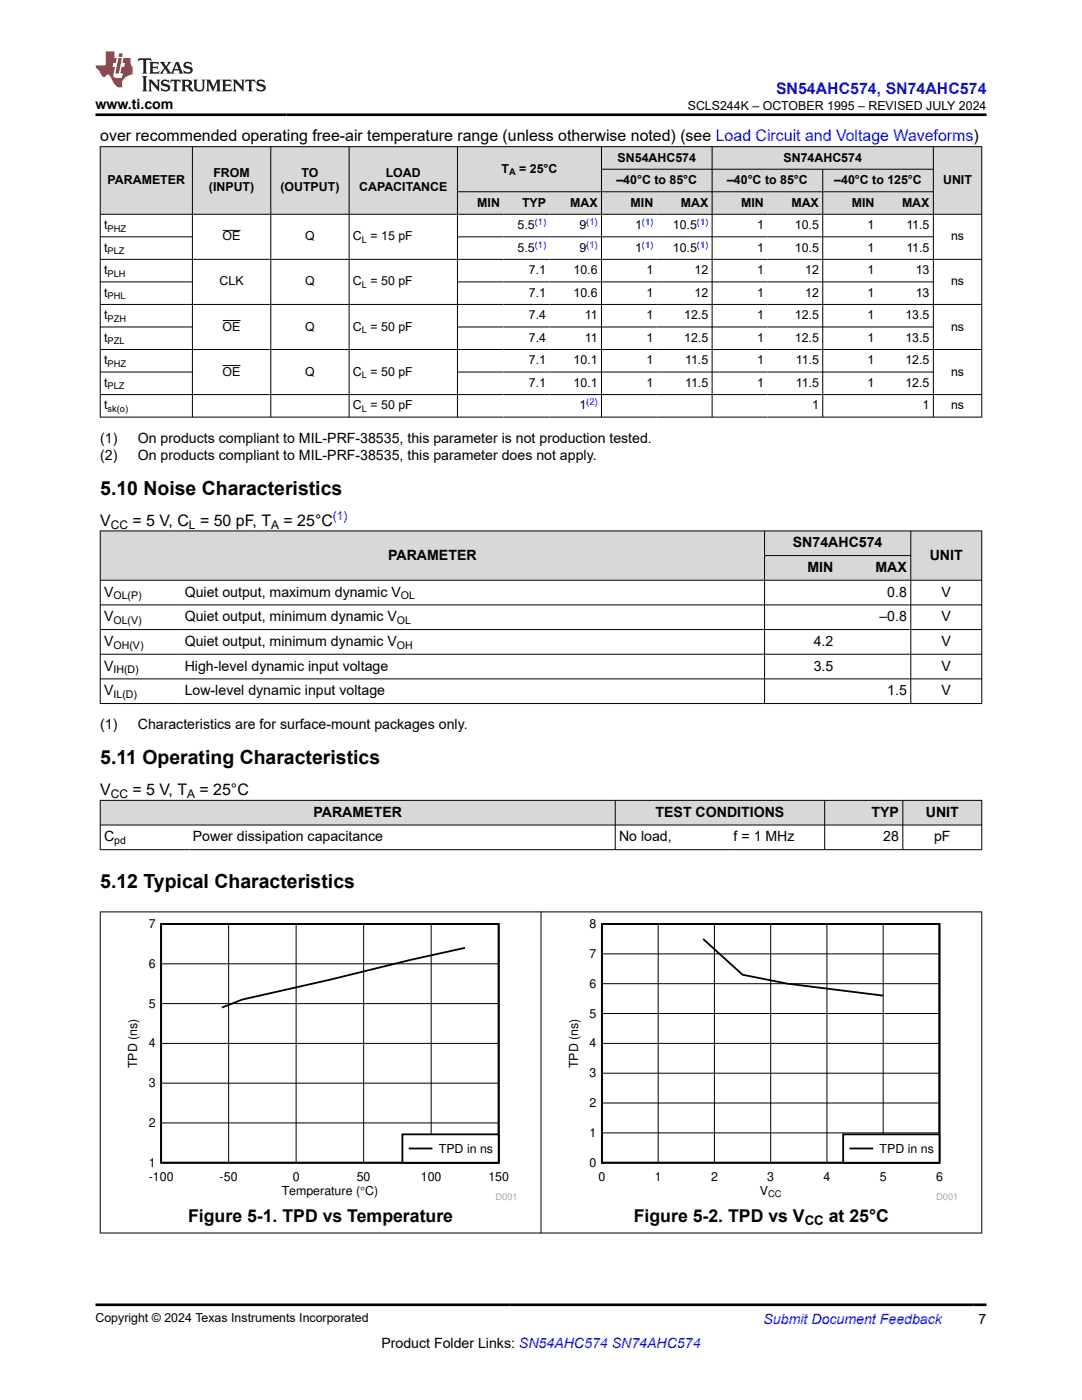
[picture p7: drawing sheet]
<svg xmlns="http://www.w3.org/2000/svg" width="216mm" height="279mm" viewBox="0 0 216 279" stroke-linecap="round" stroke-linejoin="round" font-family="sans-serif">
<defs><g id="words">
<g font-size="3.9">
<text x="20" y="98.8">5.10 Noise Characteristics</text>
<text x="20" y="152.5">5.11 Operating Characteristics</text>
<text x="20" y="177.3">5.12 Typical Characteristics</text>
</g>
<g font-size="3.5">
<text x="37.5" y="243.9">Figure 5-1. TPD vs Temperature</text>
<text x="126.5" y="243.9">Figure 5-2. TPD vs V</text>
<text x="165.4" y="243.9">at 25°C</text>
</g>
<text font-size="3.2" fill="#00f" x="154.8" y="18.7">SN54AHC574, SN74AHC574</text>
<g font-size="3.2">
<text x="20" y="28.2">over recommended operating free-air temperature range (unless otherwise noted) (see Load Circuit and Voltage Waveforms)</text>
<text x="20" y="104.9">V</text>
<text x="26.4" y="104.9">= 5 V, C = 50 pF, T</text>
<text x="56.6" y="104.9">= 25°C</text>
<text x="20" y="158.7">V</text>
<text x="26.4" y="158.7">= 5 V, T</text>
<text x="39.8" y="158.7">= 25°C</text>
</g>
<g font-size="2.8">
<text x="19.1" y="21.8">www.ti.com</text>
<text x="20" y="88.4">(1)</text>
<text x="27.5" y="88.4">On products compliant to MIL-PRF-38535, this parameter is not production tested.</text>
<text x="20" y="91.8">(2)</text>
<text x="27.5" y="91.8">On products compliant to MIL-PRF-38535, this parameter does not apply.</text>
<text x="77.4" y="111.7">PARAMETER</text>
<text x="158.2" y="109.2">SN74AHC574</text>
<text x="185.5" y="111.7">UNIT</text>
<text x="20.8" y="119.1">V</text>
<text x="36.9" y="119.1">Quiet output, maximum dynamic V</text>
<text x="161.1" y="114.2">MIN</text>
<text x="174.7" y="114.2">MAX</text>
<text x="177" y="119.1">0.8</text>
<text x="187.9" y="119.1">V</text>
<text x="20.8" y="124">V</text>
<text x="36.9" y="124">Quiet output, minimum dynamic V</text>
<text x="175.5" y="124">–0.8</text>
<text x="187.9" y="124">V</text>
<text x="20.8" y="128.9">V</text>
<text x="36.9" y="128.9">Quiet output, minimum dynamic V</text>
<text x="162.4" y="128.9">4.2</text>
<text x="187.9" y="128.9">V</text>
<text x="20.8" y="133.8">V</text>
<text x="36.9" y="133.8">High-level dynamic input voltage</text>
<text x="162.4" y="133.8">3.5</text>
<text x="187.9" y="133.8">V</text>
<text x="20.8" y="138.8">V</text>
<text x="36.9" y="138.8">Low-level dynamic input voltage</text>
<text x="177" y="138.8">1.5</text>
<text x="187.9" y="138.8">V</text>
<text x="20" y="145.6">(1)</text>
<text x="27.5" y="145.6">Characteristics are for surface-mount packages only.</text>
<text x="20.8" y="167.9">C</text>
<text x="38.5" y="167.9">Power dissipation capacitance</text>
<text x="62.6" y="163">PARAMETER</text>
<text x="123.5" y="167.9">No load,</text>
<text x="130.8" y="163">TEST CONDITIONS</text>
<text x="146.4" y="167.9">f = 1 MHz</text>
<text x="173.9" y="163">TYP</text>
<text x="176.2" y="167.9">28</text>
<text x="184.7" y="163">UNIT</text>
<text x="186.4" y="167.9">pF</text>
<text x="76.1" y="269">Product Folder Links: SN54AHC574 SN74AHC574</text>
<text x="195.3" y="264.2">7</text>
</g>
<text font-size="2.8" fill="#00f" x="152.4" y="264.2">Submit Document Feedback</text>
<text font-size="2.6" x="160.6" y="244.6">CC</text>
<g font-size="2.5">
<text x="137.2" y="21.9">SCLS244K – OCTOBER 1995 – REVISED JULY 2024</text>
<text x="42.6" y="35.2">FROM</text>
<text x="60.2" y="35.2">TO</text>
<text x="77" y="35.2">LOAD</text>
<text x="100.1" y="34.5">T</text>
<text x="103.6" y="34.5">= 25°C</text>
<text x="123.2" y="32.2">SN54AHC574</text>
<text x="156.3" y="32.2">SN74AHC574</text>
<text x="21.5" y="36.7">PARAMETER</text>
<text x="41.7" y="38.2">(INPUT)</text>
<text x="55.9" y="38.2">(OUTPUT)</text>
<text x="71.7" y="38.2">CAPACITANCE</text>
<text x="95.2" y="41.2">MIN</text>
<text x="104.2" y="41.2">TYP</text>
<text x="113.8" y="41.2">MAX</text>
<text x="123" y="36.7">–40°C to 85°C</text>
<text x="125.8" y="41.2">MIN</text>
<text x="135.8" y="41.2">MAX</text>
<text x="145.1" y="36.7">–40°C to 85°C</text>
<text x="147.9" y="41.2">MIN</text>
<text x="157.9" y="41.2">MAX</text>
<text x="166.5" y="36.7">–40°C to 125°C</text>
<text x="170" y="41.2">MIN</text>
<text x="180" y="41.2">MAX</text>
<text x="188.2" y="36.7">UNIT</text>
<text x="20.8" y="45.7">t</text>
<text x="44.4" y="48">OE</text>
<text x="60.9" y="48">Q</text>
<text x="70.4" y="48">C = 15 pF</text>
<text x="103.3" y="45.7">5.5</text>
<text x="115.6" y="45.7">9</text>
<text x="126.7" y="45.7">1</text>
<text x="134.3" y="45.7">10.5</text>
<text x="151.1" y="45.7">1</text>
<text x="158.6" y="45.7">10.5</text>
<text x="173.1" y="45.7">1</text>
<text x="180.9" y="45.7">11.5</text>
<text x="189.8" y="48">ns</text>
<text x="20.8" y="50.2">t</text>
<text x="103.3" y="50.2">5.5</text>
<text x="115.6" y="50.2">9</text>
<text x="126.7" y="50.2">1</text>
<text x="134.3" y="50.2">10.5</text>
<text x="151.1" y="50.2">1</text>
<text x="158.6" y="50.2">10.5</text>
<text x="173.1" y="50.2">1</text>
<text x="180.9" y="50.2">11.5</text>
<text x="20.8" y="54.7">t</text>
<text x="20.8" y="59.2">t</text>
<text x="43.8" y="57">CLK</text>
<text x="60.9" y="57">Q</text>
<text x="70.4" y="57">C = 50 pF</text>
<text x="105.5" y="59.2">7.1</text>
<text x="105.5" y="54.7">7.1</text>
<text x="114.4" y="59.2">10.6</text>
<text x="114.4" y="54.7">10.6</text>
<text x="129" y="59.2">1</text>
<text x="129" y="54.7">1</text>
<text x="138.6" y="59.2">12</text>
<text x="138.6" y="54.7">12</text>
<text x="151.1" y="59.2">1</text>
<text x="151.1" y="54.7">1</text>
<text x="160.7" y="59.2">12</text>
<text x="160.7" y="54.7">12</text>
<text x="173.1" y="59.2">1</text>
<text x="173.1" y="54.7">1</text>
<text x="182.7" y="59.2">13</text>
<text x="182.7" y="54.7">13</text>
<text x="189.8" y="57">ns</text>
<text x="20.8" y="63.7">t</text>
<text x="44.4" y="66">OE</text>
<text x="60.9" y="66">Q</text>
<text x="70.4" y="66">C = 50 pF</text>
<text x="105.5" y="63.7">7.4</text>
<text x="116.7" y="63.7">11</text>
<text x="129" y="63.7">1</text>
<text x="136.5" y="63.7">12.5</text>
<text x="151.1" y="63.7">1</text>
<text x="158.6" y="63.7">12.5</text>
<text x="173.1" y="63.7">1</text>
<text x="180.7" y="63.7">13.5</text>
<text x="189.8" y="66">ns</text>
<text x="20.8" y="68.2">t</text>
<text x="105.5" y="68.2">7.4</text>
<text x="116.7" y="68.2">11</text>
<text x="129" y="68.2">1</text>
<text x="136.5" y="68.2">12.5</text>
<text x="151.1" y="68.2">1</text>
<text x="158.6" y="68.2">12.5</text>
<text x="173.1" y="68.2">1</text>
<text x="180.7" y="68.2">13.5</text>
<text x="20.8" y="72.7">t</text>
<text x="20.8" y="77.2">t</text>
<text x="44.4" y="75">OE</text>
<text x="60.9" y="75">Q</text>
<text x="70.4" y="75">C = 50 pF</text>
<text x="105.5" y="77.2">7.1</text>
<text x="105.5" y="72.7">7.1</text>
<text x="114.4" y="77.2">10.1</text>
<text x="114.4" y="72.7">10.1</text>
<text x="129" y="77.2">1</text>
<text x="129" y="72.7">1</text>
<text x="136.7" y="77.2">11.5</text>
<text x="136.7" y="72.7">11.5</text>
<text x="151.1" y="77.2">1</text>
<text x="151.1" y="72.7">1</text>
<text x="158.8" y="77.2">11.5</text>
<text x="158.8" y="72.7">11.5</text>
<text x="173.1" y="77.2">1</text>
<text x="173.1" y="72.7">1</text>
<text x="180.7" y="77.2">12.5</text>
<text x="180.7" y="72.7">12.5</text>
<text x="189.8" y="75">ns</text>
<text x="20.8" y="81.7">t</text>
<text x="70.4" y="81.7">C = 50 pF</text>
<text x="115.6" y="81.7">1</text>
<text x="162" y="81.7">1</text>
<text x="184.1" y="81.7">1</text>
<text x="189.8" y="81.7">ns</text>
<text x="29.7" y="185.2">7</text>
<text x="117.6" y="185.2">8</text>
<text x="117.6" y="191.2">7</text>
<text x="29.7" y="193.2">6</text>
<text x="117.6" y="197.1">6</text>
<text x="29.7" y="201.1">5</text>
<text x="117.6" y="203.1">5</text>
<text x="29.7" y="209">4</text>
<text x="117.6" y="209">4</text>
<text x="27.4" y="213.2" transform="rotate(-90 27.4 213.2)">TPD (ns)</text>
<text x="115.3" y="213.2" transform="rotate(-90 115.3 213.2)">TPD (ns)</text>
<text x="117.6" y="215">3</text>
<text x="29.7" y="217">3</text>
<text x="117.6" y="220.9">2</text>
<text x="29.7" y="224.9">2</text>
<text x="117.6" y="226.9">1</text>
<text x="29.7" y="232.9">1</text>
<text x="87.6" y="230.1">TPD in ns</text>
<text x="117.6" y="232.9">0</text>
<text x="175.5" y="230.1">TPD in ns</text>
<text x="29.7" y="235.7">-100</text>
<text x="43.8" y="235.7">-50</text>
<text x="56.2" y="238.5">Temperature (qC)</text>
<text x="58.4" y="235.7">0</text>
<text x="71.2" y="235.7">50</text>
<text x="84" y="235.7">100</text>
<text x="97.4" y="235.7">150</text>
<text x="119.4" y="235.7">0</text>
<text x="130.6" y="235.7">1</text>
<text x="141.9" y="235.7">2</text>
<text x="151.6" y="238.5">V</text>
<text x="153.1" y="235.7">3</text>
<text x="164.3" y="235.7">4</text>
<text x="175.5" y="235.7">5</text>
<text x="186.8" y="235.7">6</text>
<text x="19.1" y="263.9">Copyright © 2024 Texas Instruments Incorporated</text>
</g>
<g font-size="2.4">
<text x="22.1" y="105.5">CC</text>
<text x="37.7" y="105.5">L</text>
<text x="54.1" y="105.5">A</text>
<text x="22.1" y="159.3">CC</text>
<text x="37.4" y="159.3">A</text>
</g>
<text font-size="2.4" fill="#00f" x="66.4" y="103.8">(1)</text>
<g font-size="2.1">
<text x="22.6" y="119.6">OL(P)</text>
<text x="80" y="119.6">OL</text>
<text x="22.6" y="124.6">OL(V)</text>
<text x="79.2" y="124.6">OL</text>
<text x="22.6" y="129.5">OH(V)</text>
<text x="79.2" y="129.5">OH</text>
<text x="22.6" y="134.4">IH(D)</text>
<text x="22.6" y="139.3">IL(D)</text>
<text x="22.8" y="168.5">pd</text>
</g>
<g font-size="1.9">
<text x="101.6" y="35">A</text>
<text x="21.5" y="46.2">PHZ</text>
<text x="21.5" y="50.7">PLZ</text>
<text x="72.2" y="48.5">L</text>
<text x="21.5" y="55.2">PLH</text>
<text x="21.5" y="59.7">PHL</text>
<text x="72.2" y="57.5">L</text>
<text x="21.5" y="64.2">PZH</text>
<text x="21.5" y="68.7">PZL</text>
<text x="72.2" y="66.5">L</text>
<text x="21.5" y="73.2">PHZ</text>
<text x="21.5" y="77.7">PLZ</text>
<text x="72.2" y="75.5">L</text>
<text x="21.5" y="82.2">sk(o)</text>
<text x="72.2" y="82.2">L</text>
</g>
<g font-size="1.9" fill="#00f">
<text x="106.7" y="44.9">(1)</text>
<text x="117" y="44.9">(1)</text>
<text x="128.1" y="44.9">(1)</text>
<text x="139.1" y="44.9">(1)</text>
<text x="106.7" y="49.4">(1)</text>
<text x="117" y="49.4">(1)</text>
<text x="128.1" y="49.4">(1)</text>
<text x="139.1" y="49.4">(1)</text>
<text x="117" y="80.9">(2)</text>
</g>
<g font-size="1.8" fill="#a8a8a8">
<text x="98.9" y="239.6">D001</text>
<text x="186.8" y="239.6">D001</text>
</g>
<text font-size="1.8" x="153.2" y="238.9">CC</text>
</g></defs>
<g fill="#d8d8d8">
<path d="M20 29.3h175.9v4.5h-175.9z" fill-rule="evenodd"/>
<path d="M20.1 29.3h18.2v13.4h-18.2z" fill-rule="evenodd"/>
<path d="M38.5 29.3h15.5v13.4h-15.5z" fill-rule="evenodd"/>
<path d="M54.1 29.3h15.5v13.4h-15.5z" fill-rule="evenodd"/>
<path d="M69.7 29.3h21.5v13.4h-21.5z" fill-rule="evenodd"/>
<path d="M91.3 29.3h28.7v8.9h-28.7z" fill-rule="evenodd"/>
<path d="M120.1 29.3h21.9v4.4h-21.9z" fill-rule="evenodd"/>
<path d="M142.2 29.3h44v4.4h-44z" fill-rule="evenodd"/>
<path d="M186.3 29.3h9.5v13.4h-9.5z" fill-rule="evenodd"/>
<path d="M120.1 33.8h21.9v4.4h-21.9z" fill-rule="evenodd"/>
<path d="M142.2 33.8h21.9v4.4h-21.9z" fill-rule="evenodd"/>
<path d="M164.2 33.8h22v4.4h-22z" fill-rule="evenodd"/>
<path d="M91.3 38.3h9.2v4.4h-9.2z" fill-rule="evenodd"/>
<path d="M100.5 38.3h9.2v4.4h-9.2z" fill-rule="evenodd"/>
<path d="M109.7 38.3h10.3v4.4h-10.3z" fill-rule="evenodd"/>
<path d="M120.1 38.3h11v4.4h-11z" fill-rule="evenodd"/>
<path d="M131.1 38.3h10.9v4.4h-10.9z" fill-rule="evenodd"/>
<path d="M142.2 38.3h10.9v4.4h-10.9z" fill-rule="evenodd"/>
<path d="M153.1 38.3h11v4.4h-11z" fill-rule="evenodd"/>
<path d="M164.2 38.3h11v4.4h-11z" fill-rule="evenodd"/>
<path d="M175.2 38.3h11v4.4h-11z" fill-rule="evenodd"/>
</g>
<g fill="none" stroke="#000" stroke-width=".2">
<path d="M19.9 29.3h176.1M20 29.2v54.1M38.4 29.2v54.1M54 29.2v54.1M69.7 29.2v54.1M91.3 29.2v54.1M91.3 38.3h95M120 29.2v54.1M120 33.8h66.3M142.1 29.2v54.1M164.2 33.8v49.5M186.2 29.2v54.1"/>
<path d="M195.9 29.2v54.1M19.9 42.8h176.1M19.9 47.3h18.6M19.9 56.3h18.6M44.4 46h3.6M91.3 47.3h95M91.3 56.3h95M196 51.8h-176.1M19.9 65.3h18.6M19.9 69.8h176.1M19.9 74.3h18.6M19.9 78.7h176.1"/>
<path d="M44.4 64h3.6M44.4 73h3.6M91.3 65.3h95M91.3 74.3h95M196 60.8h-176.1M19.9 83.2h176.1"/>
</g>
<g fill="#d8d8d8">
<path d="M20 106h175.9v4.9h-175.9z" fill-rule="evenodd"/>
<path d="M20.1 106h132.4v9.7h-132.4z" fill-rule="evenodd"/>
<path d="M152.6 106h29.1v4.8h-29.1z" fill-rule="evenodd"/>
<path d="M181.8 106h14v9.7h-14z" fill-rule="evenodd"/>
<path d="M152.6 110.9h14.4v4.8h-14.4z" fill-rule="evenodd"/>
<path d="M167 110.9h14.7v4.8h-14.7z" fill-rule="evenodd"/>
</g>
<path d="M19.9 106h176.1M19.9 115.8h176.1M20 105.9v34.6M152.6 105.9v34.6M152.6 110.9h29.2M181.7 105.9v34.6M195.9 105.9v34.6M19.9 120.7h176.1M19.9 125.6h176.1M19.9 130.6h176.1M19.9 135.5h176.1M19.9 140.4h176.1" fill="none" stroke="#000" stroke-width=".2"/>
<g fill="#d8d8d8">
<path d="M20 159.7h175.9v5h-175.9z" fill-rule="evenodd"/>
<path d="M20.1 159.8h102.6v4.8h-102.6z" fill-rule="evenodd"/>
<path d="M122.8 159.8h41.7v4.8h-41.7z" fill-rule="evenodd"/>
<path d="M164.6 159.8h15.5v4.8h-15.5z" fill-rule="evenodd"/>
<path d="M180.2 159.8h15.6v4.8h-15.6z" fill-rule="evenodd"/>
</g>
<path d="M19.9 159.7h176.1M20 159.7v9.9M122.8 159.7v9.9M164.6 159.7v9.9M180.2 159.7v9.9M195.9 159.7v9.9M19.9 164.7h176.1M19.9 169.6h176.1" fill="none" stroke="#000" stroke-width=".2"/>
<path d="M25 183.4h78v56.2h-78z" fill-rule="evenodd" fill="#fff"/>
<path d="M32.2 184.4h67.3v47.6h-67.3zM92.8 189.2l-10.8 2.3-16.2 4-17.5 4-4 1.6" fill="none" stroke="#000" stroke-width=".36"/>
<path d="M32.2 192.4h67.3M45.6 184.4v47.7M59.1 184.4v47.7M72.6 184.4v47.7M86 184.4v47.7M32.2 216.2h67.3M32.2 208.2h67.3M32.2 200.3h67.3M32.2 224.1h67.3" fill="none" stroke="#000" stroke-width=".2"/>
<path d="M80.3 226.4h19.2v5.6h-19.2z" fill-rule="evenodd" fill="#fff"/>
<path d="M80.3 226.4h19.2v5.6h-19.2zM81.7 229.2h4.4" fill="none" stroke="#000" stroke-width=".36"/>
<path d="M113 183.4h77.9v56.2h-77.9z" fill-rule="evenodd" fill="#fff"/>
<path d="M120.1 184.4h67.4v47.6h-67.4zM140.3 187.4l7.9 7.1 8.9 1.8 19.1 2.4" fill="none" stroke="#000" stroke-width=".36"/>
<path d="M120.1 196.3h67.4M120.1 190.4h67.4M131.3 184.4v47.7M142.6 184.4v47.7M153.8 184.4v47.7M165 184.4v47.7M176.2 184.4v47.7M120.1 214.2h67.4M120.1 208.2h67.4M120.1 202.3h67.4M120.1 226.1h67.4M120.1 220.1h67.4" fill="none" stroke="#000" stroke-width=".2"/>
<path d="M168.2 226.4h19.3v5.6h-19.3z" fill-rule="evenodd" fill="#fff"/>
<path d="M168.2 226.4h19.3v5.6h-19.3zM169.7 229.2h4.4" fill="none" stroke="#000" stroke-width=".36"/>
<path d="M19.9 182h176.1M20 181.9v64.2M108 181.9v64.2M195.9 181.9v64.2M19.9 246.1h176.1" fill="none" stroke="#000" stroke-width=".2"/>
<path d="M27.7 11.6l-.2 .6 .5-.2h.6v.1v2.2l-.2 .4h1l-.2-.4v-2.2v-.1h.5l.5 .2-.1-.6zM29.8 12.4l.2 .3v1.6l-.2 .4h1.9l.1-.6a1.08 1.08 0 0 1-1.3 .2v-.7h.6l.4 .2v-.7l-.4 .2h-.6v-.5l.2-.2a1 1 0 0 1 1 .3l-.1-.5zM31.8 12.4l1 1.1-1 1.2h.9l-.2-.2 .4-.8 .5 .8-.2 .2h1.6l-.2-.2 .1-.5h1l.1 .5-.1 .2h.9l-.2-.4-.8-1.9h-.5l-1 2.1-.8-1.1 .9-1h-.8l.2 .2-.5 .6-.3-.6 .1-.2zM35.2 12.8l.4 1h-.8zM36.8 12.5a.65 .65 0 0 0-.2 .7 .65 .65 0 0 0 .6 .5l.7 .1 .1 .3a.79 .79 0 0 1-.7 .4 .79 .79 0 0 1-.7-.5l.1 .7 .2-.1a.93 .93 0 0 0 1.1 0 .93 .93 0 0 0 .4-.9 1.46 1.46 0 0 0-1.2-.6l-.1-.3a1.09 1.09 0 0 1 1.2 .2l-.2-.6-.1 .1-.6-.2zM28.4 15.2l.2 .4v2.2l-.2 .4h1l-.2-.4v-2.2l.2-.4zM29.6 15.9l.2 .4v1.5l-.2 .4h.8l-.3-.4v-1.3l1.7 1.8v-2l.2-.4h-.8l.2 .2 .1 1.1-1.2-1.3zM32.3 16a.65 .65 0 0 0-.2 .8 .65 .65 0 0 0 .7 .4l.6 .2 .1 .2a.79 .79 0 0 1-.7 .4 .79 .79 0 0 1-.7-.5l.1 .7 .2-.1a.93 .93 0 0 0 1.1 .1 .93 .93 0 0 0 .4-1 1.46 1.46 0 0 0-1.2-.5l-.1-.4a1.09 1.09 0 0 1 1.2 .2l-.2-.6-.1 .1-.6-.1zM34.1 15.9l-.1 .6a.63 .63 0 0 1 .7-.3l.1 1.6-.3 .4h1l-.2-.4v-1.6a.66 .66 0 0 1 .8 .3l-.1-.6zM36.2 15.9l.2 .4v1.5l-.2 .4h.9l-.2-.2v-.7h.5l.1 .2a.79 .79 0 0 0 1.2 .6l-1-.9a.61 .61 0 0 0 .6-.6 .61 .61 0 0 0-.5-.7zM36.9 16.2h.2a.47 .47 0 0 1 .5 .1 .47 .47 0 0 1 .1 .5l-.2 .1-.6 .1zM38.5 15.9l.2 .2a2.27 2.27 0 0 0 .4 2 1.04 1.04 0 0 0 1.7-.7v-1.3l.2-.2h-.8l.2 .4v1.1a.6 .6 0 0 1-.6 .6 .6 .6 0 0 1-.6-.6v-1.1l.3-.4zM41.1 15.9l.2 .4v1.5l-.2 .4h.7l-.2-.4v-1.4l.9 1.9 .8-1.9v1.4l-.2 .4h1l-.3-.4v-1.5l.3-.4h-.8l-.7 1.5-.7-1.5zM44.3 15.9l.2 .4v1.5l-.2 .4h1.9l.1-.6a1.09 1.09 0 0 1-1.3 .2v-.7h.6l.4 .2v-.6l-.4 .2h-.6v-.6l.2-.1a1.01 1.01 0 0 1 1 .3l-.1-.6zM46.4 15.9l.3 .4v1.5l-.3 .4h.8l-.2-.4v-1.3l1.6 1.8v-2l.2-.4h-.7l.2 .2v1.1l-1.2-1.3zM49 15.9l-.1 .6a.63 .63 0 0 1 .8-.3v1.6l-.3 .4h1l-.2-.4v-1.6a.66 .66 0 0 1 .8 .3l-.1-.6zM51.4 16a.65 .65 0 0 0-.2 .8 .65 .65 0 0 0 .6 .4l.6 .2 .2 .2a.79 .79 0 0 1-.8 .4 .79 .79 0 0 1-.6-.5l.1 .7 .2-.1a.93 .93 0 0 0 1 .1 .93 .93 0 0 0 .5-1 1.46 1.46 0 0 0-1.3-.5l-.1-.4a1.09 1.09 0 0 1 1.3 .2l-.2-.6-.2 .1-.5-.1z" fill="#231f20"/>
<path d="M21.1 10.3v2.7h-2.1l.1 .4 .9 1a.95 .95 0 0 0 .9 .9 .59 .59 0 0 1 .6-.4 .59 .59 0 0 1 .5 .3l.4 .8a1.59 1.59 0 0 0 2.1 1.4 1.61 1.61 0 0 1 1-2.3l1-.3-.1-1.5a1.59 1.59 0 0 1-.4-1.7h-1.4l-.2 .9h.5l-.1 .9h-.5l-.2 .9v.3l.4 .1-.2 .9h-.6a.73 .73 0 0 1-1.1-.7l.3-1.5h-.5l.2-.9h.5l.2-.9h-.5v-1.3zM23.6 11.6l-.6 3.1h.7l.6-3.1zM23.8 10.7l-.1 .6h.7l.1-.6z" fill="#ed1c24"/>
<path d="M19.1 22.9h177.8M19.1 260.4h177.8" fill="none" stroke="#000" stroke-width=".53"/>
<use href="#words"/>
</svg>
